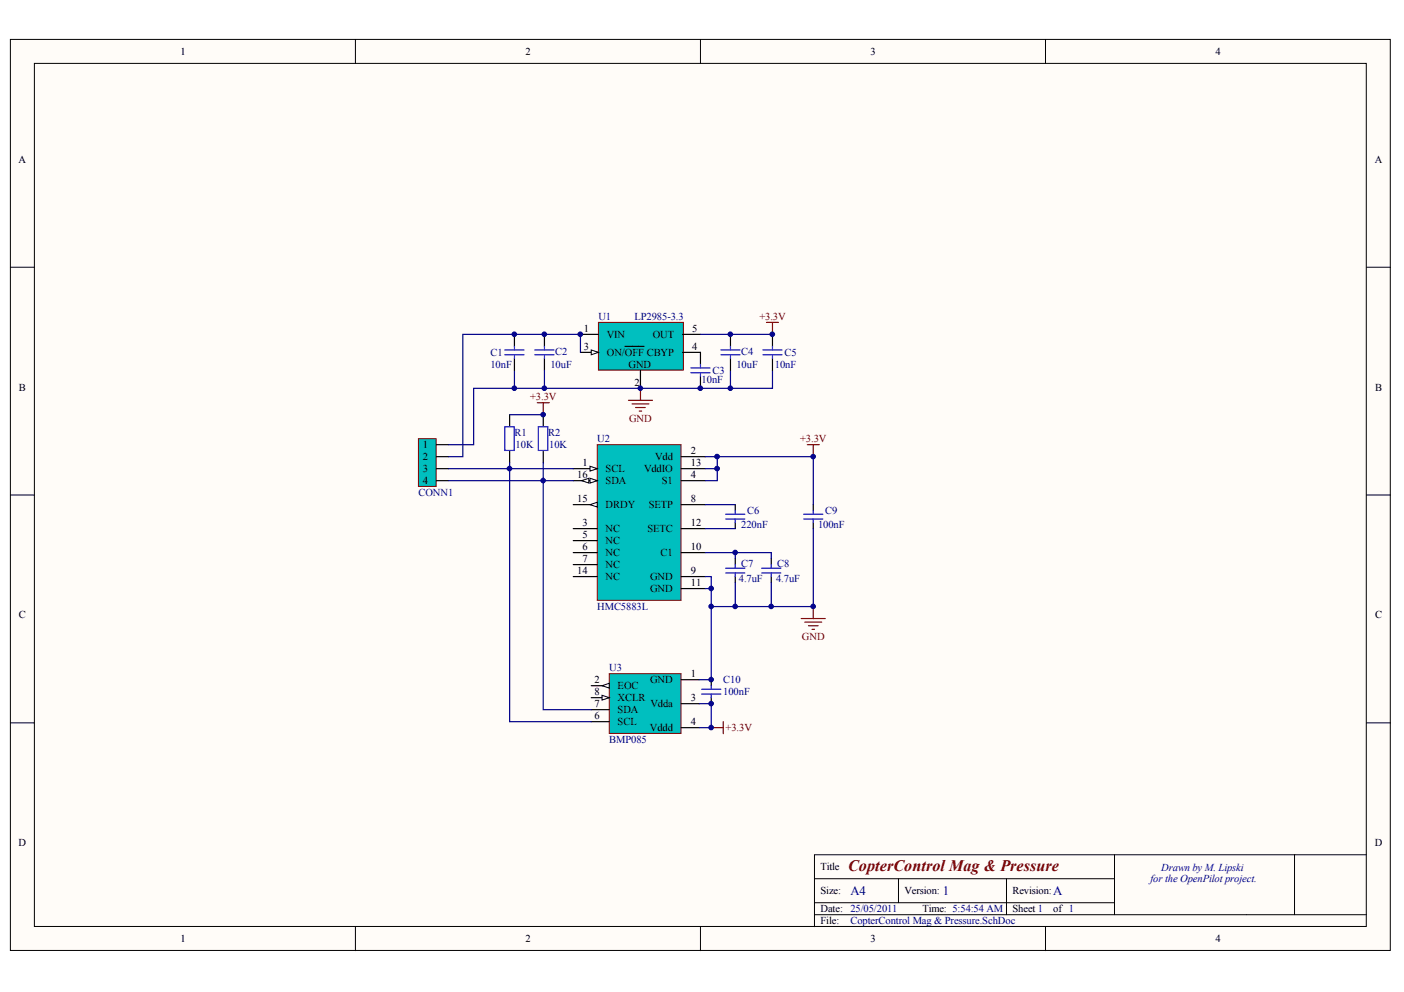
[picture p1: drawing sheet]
<svg xmlns="http://www.w3.org/2000/svg" width="297mm" height="210mm" viewBox="0 0 297 210" stroke-linecap="round" stroke-linejoin="round" font-family="sans-serif">
<defs><g id="words">
<text font-size="3.4" fill="#800000" x="179.4" y="184.4">CopterControl Mag &amp; Pressure</text>
<g font-size="2.7" fill="#000080">
<text x="179.9" y="189.4">A4</text>
<text x="199.5" y="189.4">1</text>
<text x="222.8" y="189.4">A</text>
</g>
<g font-size="2.2">
<text x="38.2" y="11.6">1</text>
<text x="111.2" y="11.6">2</text>
<text x="184.2" y="11.6">3</text>
<text x="257.2" y="11.6">4</text>
<text x="3.9" y="34.4">A</text>
<text x="290.9" y="34.4">A</text>
<text x="123.5" y="70.2">1</text>
<text x="128.4" y="71.5">VIN</text>
<text x="138.1" y="71.5">OUT</text>
<text x="146.4" y="70.2">5</text>
<text x="123.5" y="74">3</text>
<text x="128.4" y="75.3">ON/OFF CBYP</text>
<text x="133" y="77.8">GND</text>
<text x="146.4" y="74">4</text>
<text x="4" y="82.6">B</text>
<text x="134.2" y="81.6">2</text>
<text x="290.9" y="82.6">B</text>
<text x="89.5" y="94.8">1</text>
<text x="89.5" y="97.4">2</text>
<text x="89.5" y="99.9">3</text>
<text x="122.1" y="101.2">16</text>
<text x="123.2" y="98.6">1</text>
<text x="128.1" y="99.9">SCL</text>
<text x="136.3" y="99.9">VddIO</text>
<text x="138.6" y="97.4">Vdd</text>
<text x="146.2" y="98.6">13</text>
<text x="146.2" y="96.1">2</text>
<text x="146.2" y="101.2">4</text>
<text x="89.5" y="102.4">4</text>
<text x="122.1" y="106.2">15</text>
<text x="128.1" y="107.5">DRDY</text>
<text x="128.1" y="102.4">SDA</text>
<text x="137.2" y="107.5">SETP</text>
<text x="140" y="102.4">S1</text>
<text x="146.2" y="106.2">8</text>
<text x="123.2" y="111.3">3</text>
<text x="123.2" y="113.8">5</text>
<text x="128.1" y="112.6">NC</text>
<text x="137" y="112.6">SETC</text>
<text x="146.2" y="111.3">12</text>
<text x="123.2" y="118.9">7</text>
<text x="123.2" y="116.4">6</text>
<text x="128.1" y="117.6">NC</text>
<text x="128.1" y="115.1">NC</text>
<text x="139.8" y="117.6">C1</text>
<text x="146.2" y="116.4">10</text>
<text x="122.1" y="121.5">14</text>
<text x="128.1" y="122.7">NC</text>
<text x="128.1" y="120.2">NC</text>
<text x="137.5" y="125.3">GND</text>
<text x="137.5" y="122.7">GND</text>
<text x="146.2" y="124">11</text>
<text x="146.2" y="121.5">9</text>
<text x="4" y="130.8">C</text>
<text x="290.9" y="130.8">C</text>
<text x="146.2" y="143.3">1</text>
<text x="125.8" y="144.5">2</text>
<text x="125.8" y="149.6">7</text>
<text x="125.8" y="147.1">8</text>
<text x="130.7" y="145.8">EOC</text>
<text x="130.7" y="148.3">XCLR</text>
<text x="137.5" y="144.5">GND</text>
<text x="137.6" y="149.6">Vdda</text>
<text x="146.2" y="148.3">3</text>
<text x="125.8" y="152.2">6</text>
<text x="130.7" y="153.4">SCL</text>
<text x="130.7" y="150.9">SDA</text>
<text x="137.5" y="154.7">Vddd</text>
<text x="146.2" y="153.4">4</text>
<text x="3.9" y="179">D</text>
<text x="290.9" y="179">D</text>
<text x="173.6" y="184.1">Title</text>
<text x="173.6" y="189.2">Size:</text>
<text x="191.4" y="189.2">Version:</text>
<text x="214.2" y="189.2">Revision:</text>
<text x="173.6" y="193">Date:</text>
<text x="173.6" y="195.5">File:</text>
<text x="195.2" y="193">Time: 5:54:54 AM</text>
<text x="214.2" y="193">Sheet 1</text>
<text x="222.8" y="193">of 1</text>
<text x="38.2" y="199.3">1</text>
<text x="111.2" y="199.3">2</text>
<text x="184.2" y="199.3">3</text>
<text x="257.2" y="199.3">4</text>
</g>
<g font-size="2.2" fill="#000080">
<text x="126.6" y="67.7">U1</text>
<text x="134.2" y="67.7">LP2985-3.3</text>
<text x="103.8" y="77.8">10nF</text>
<text x="103.8" y="75.3">C1</text>
<text x="116.5" y="77.8">10uF</text>
<text x="117.5" y="75">C2</text>
<text x="155.8" y="77.8">10uF</text>
<text x="156.8" y="75">C4</text>
<text x="163.9" y="77.8">10nF</text>
<text x="166" y="75.3">C5</text>
<text x="148.4" y="81.1">10nF</text>
<text x="150.7" y="79.1">C3</text>
<text x="108.8" y="92.3">R1</text>
<text x="109.1" y="94.8">10K</text>
<text x="115.9" y="92.3">R2</text>
<text x="116.2" y="94.8">10K</text>
<text x="126.4" y="93.5">U2</text>
<text x="88.5" y="105">CONN1</text>
<text x="156.8" y="111.8">220nF</text>
<text x="158.1" y="108.8">C6</text>
<text x="173.1" y="111.8">100nF</text>
<text x="174.6" y="108.8">C9</text>
<text x="156.8" y="119.9">C7</text>
<text x="164.4" y="119.9">C8</text>
<text x="156.3" y="123.2">4.7uF</text>
<text x="164.2" y="123.2">4.7uF</text>
<text x="126.4" y="129.1">HMC5883L</text>
<text x="128.9" y="142">U3</text>
<text x="153" y="147.1">100nF</text>
<text x="153" y="144.5">C10</text>
<text x="128.9" y="157.2">BMP085</text>
<text x="245.7" y="184.4">Drawn byM. Lipski</text>
<text x="243.4" y="186.7">for the OpenPilot project.</text>
<text x="179.9" y="193">25/05/2011</text>
<text x="179.9" y="195.5">CopterControl Mag &amp; Pressure.SchDoc</text>
</g>
<g font-size="2.2" fill="#800000">
<text x="160.7" y="67.7">+3.3V</text>
<text x="112.2" y="84.7">+3.3V</text>
<text x="133.1" y="89.2">GND</text>
<text x="169.3" y="93.5">+3.3V</text>
<text x="169.6" y="135.4">GND</text>
<text x="153.5" y="154.7">+3.3V</text>
</g>
</g></defs>
<g fill="#fffcf8" stroke="#000" stroke-width=".21">
<path d="M2.2 8.3h291.9v192.8h-291.9z"/>
<path d="M7.3 13.4h281.8v182.6h-281.8z"/>
</g>
<path d="M75.2 8.3v5.1M148.2 8.3v5.1M221.2 8.3v5.1M2.2 56.5h5.1M289.1 56.5h5.1M2.2 104.8h5.1M289.1 104.8h5.1M2.2 153h5.1M289.1 153h5.1M75.2 196.1v5.1M148.2 196.1v5.1M221.2 196.1v5.1" fill="none" stroke="#000" stroke-width=".21"/>
<path d="M88.5 92.8h3.8v10.1h-3.8z" fill="#00bfbf" stroke="#800000" stroke-width=".21"/>
<path d="M92.3 94.1h2.6M92.3 96.6h2.6M92.3 99.2h2.6M92.3 101.7h2.6" fill="none" stroke="#000" stroke-width=".25"/>
<path d="M172.3 185.9h63.5M172.3 193.6h116.8M172.3 191h63.5M190.1 185.9v5.1M212.9 185.9v7.7M235.8 180.9v12.7M273.9 180.9h-101.6v15.2M289.1 180.9h-15.2v12.7" fill="none" stroke="#000" stroke-width=".21"/>
<path d="M154.5 78.4v3.8" fill="none" stroke="#000080" stroke-width=".25"/>
<path d="M126.6 68.2h18v10.1h-18z" fill="#00bfbf" stroke="#800000" stroke-width=".21"/>
<path d="M122.8 70.8h3.8M122.8 74.6h3.8M135.5 78.4v3.8M144.4 70.8h3.8M144.4 74.6h3.8" fill="none" stroke="#000" stroke-width=".25"/>
<path d="M125.1 74.1l1.5 .5-1.5 .5z" fill="#fffcf8" stroke="#000" stroke-width=".21"/>
<g fill="none" stroke="#000" stroke-width=".25">
<path d="M108.8 70.8v2.5M108.8 75.8v2.6M115.2 70.8v2.5M115.2 75.8v2.6M132.2 73.3h4.1M148.2 74.6v2.5M148.2 79.6v2.6M154.5 70.8v2.5M154.5 75.8v2.6M163.4 70.8v2.5M163.4 75.8v2.6M155.6 106.8v1.2"/>
<path d="M155.6 110.6v1.3M163.2 118.2v1.3M172.1 106.8v1.2M172.1 110.6v1.3M163.2 122v1.3"/>
</g>
<path d="M108.8 78.4v3.8h54.6v-3.8M115.2 78.4v3.8M122.8 70.5v4.1M148.2 70.8h15.2" fill="none" stroke="#000080" stroke-width=".25"/>
<g fill="none" stroke="#00f" stroke-width=".25">
<path d="M106.8 75.1h4.1M106.8 74.1h4.1M108.8 73.3v.8M108.8 75.1v.7M113.2 75.1h4M113.2 74.1h4M115.2 73.3v.8M115.2 75.1v.7M146.2 78.9h4M146.2 77.9h4M148.2 77.1v.8M148.2 78.9v.7"/>
<path d="M152.5 75.1h4.1M152.5 74.1h4.1M154.5 73.3v.8M154.5 75.1v.7M161.4 75.1h4.1M161.4 74.1h4.1M163.4 73.3v.8M163.4 75.1v.7M153.5 108.8h4.1M153.5 109.8h4.1M155.6 108v.8M155.6 109.8v.8"/>
<path d="M163.2 119.5v.7M170 108.8h4.1M170 109.8h4.1M172.1 108v.8M172.1 109.8v.8M161.1 121.2h4.1M161.1 120.2h4.1M163.2 121.2v.8"/>
</g>
<path d="M126.4 94.1h17.7v32.9h-17.7z" fill="#00bfbf" stroke="#800000" stroke-width=".21"/>
<path d="M121.3 106.8h5.1" fill="none" stroke="#000" stroke-width=".25"/>
<path d="M124.8 106.8l1.6-.5v1z" fill="#fffcf8" stroke="#000" stroke-width=".21"/>
<path d="M121.3 101.7h5.1" fill="none" stroke="#000" stroke-width=".25"/>
<g fill="#fffcf8" stroke="#000" stroke-width=".21">
<path d="M124.8 101.2l1.6 .5-1.6 .5z"/>
<path d="M123.1 101.7l1.5-.5v1z"/>
</g>
<path d="M121.3 99.2h5.1M144.1 99.2h5.1M144.1 96.6h5.1M121.3 111.9h5.1M121.3 116.9h5.1M121.3 119.5h5.1M144.1 111.9h5.1M144.1 116.9h5.1M121.3 122h5.1M144.1 124.5h5.1M144.1 122h5.1" fill="none" stroke="#000" stroke-width=".25"/>
<path d="M124.8 98.7l1.6 .5-1.6 .5z" fill="#fffcf8" stroke="#000" stroke-width=".21"/>
<path d="M107.8 87.8v2.5M107.8 95.4v2.5M114.9 87.8v2.5M114.9 95.4v2.5M121.3 114.4h5.1M144.1 101.7h5.1M144.1 106.8h5.1M155.6 118.2v1.3M155.6 122v1.3" fill="none" stroke="#000" stroke-width=".25"/>
<g fill="none" stroke="#800000" stroke-width=".25">
<path d="M162.2 68.2h2.5M163.4 68.2v2.6M113.7 85.2h2.5M114.9 85.2v2.6M133 84.7h5M133.7 85.5h3.6M134.5 86.2h2M135.2 87h.6M135.5 82.2v2.5M170.8 94.1h2.5M172.1 94.1v2.5M169.5 130.9h5.1"/>
<path d="M170.3 131.6h3.5M171 132.4h2.1M171.8 133.2h.5M172.1 128.3v2.6"/>
</g>
<path d="M106.8 90.3h2v5h-2zM113.9 90.3h2v5h-2zM155.6 119.5v.7M153.5 121.2h4.1M153.5 120.2h4.1M155.6 121.2v.8" fill="none" stroke="#00f" stroke-width=".25"/>
<g fill="none" stroke="#000080" stroke-width=".25">
<path d="M123.1 70.8h-25.2v25.8h-3M107.8 87.8h7.1M108.8 82.2h-8.6v11.9h-5.3M149.2 96.6h22.9v10.2M149.2 99.2h2.5M151.7 96.6v5.1h-2.5M149.2 116.9h14v1.3M149.2 106.8h6.4M149.2 111.9h6.4M155.6 116.9v1.3M172.1 111.9v16.4h-8.9M149.2 122h1.3v2.5h-1.3"/>
<path d="M155.6 123.3v5M163.2 123.3v5h-12.7v-3.8"/>
</g>
<path d="M128.9 142.6h15.2v12.6h-15.2z" fill="#00bfbf" stroke="#800000" stroke-width=".21"/>
<path d="M125.1 145.1h3.8M144.1 143.8h3.8" fill="none" stroke="#000" stroke-width=".25"/>
<path d="M127.4 145.1l1.5-.5v1z" fill="#fffcf8" stroke="#000" stroke-width=".21"/>
<path d="M125.1 152.7h3.8M125.1 150.2h3.8M125.1 147.6h3.8M144.1 148.9h3.8M144.1 154h3.8" fill="none" stroke="#000" stroke-width=".25"/>
<path d="M127.4 147.1l1.5 .5-1.5 .5z" fill="#fffcf8" stroke="#000" stroke-width=".21"/>
<path d="M150.5 143.8v1.3M150.5 147.6v1.3" fill="none" stroke="#000" stroke-width=".25"/>
<path d="M148.4 145.9h4.1M148.4 146.9h4.1M150.5 145.1v.8M150.5 146.9v.7" fill="none" stroke="#00f" stroke-width=".25"/>
<path d="M107.8 97.9v1.3h-12.9M114.9 97.9v3.8h6.4M121.3 99.2h-13.5v53.5h17.3M94.9 101.7h20v48.5h10.2M150.5 128.3v15.5h-2.6M147.9 148.9h2.6v5.1h-2.6" fill="none" stroke="#000080" stroke-width=".25"/>
<path d="M150.5 154h2.5M153 152.7v2.5" fill="none" stroke="#800000" stroke-width=".25"/>
<g fill="#000080" stroke="#000080" stroke-width=".21">
<circle cx="107.8" cy="99.1" r=".49"/>
<circle cx="108.8" cy="82.1" r=".48"/>
<circle cx="108.8" cy="70.7" r=".48"/>
<circle cx="114.9" cy="101.7" r=".48"/>
<circle cx="114.9" cy="87.7" r=".48"/>
<circle cx="115.2" cy="82.1" r=".48"/>
<circle cx="115.2" cy="70.7" r=".48"/>
<circle cx="122.8" cy="70.7" r=".49"/>
<circle cx="135.5" cy="82.1" r=".48"/>
<circle cx="148.2" cy="82.1" r=".49"/>
<circle cx="150.5" cy="153.9" r=".48"/>
<circle cx="150.5" cy="148.9" r=".48"/>
<circle cx="150.5" cy="143.8" r=".48"/>
<circle cx="150.5" cy="128.3" r=".48"/>
<circle cx="150.5" cy="124.5" r=".48"/>
<circle cx="151.7" cy="99.1" r=".49"/>
<circle cx="151.7" cy="96.6" r=".49"/>
<circle cx="154.5" cy="82.1" r=".48"/>
<circle cx="154.5" cy="70.7" r=".48"/>
<circle cx="155.5" cy="128.3" r=".48"/>
<circle cx="155.5" cy="116.9" r=".48"/>
<circle cx="163.1" cy="128.3" r=".48"/>
<circle cx="163.4" cy="70.7" r=".49"/>
<circle cx="172" cy="128.3" r=".48"/>
<circle cx="172" cy="96.6" r=".48"/>
</g>
<use href="#words"/>
</svg>
